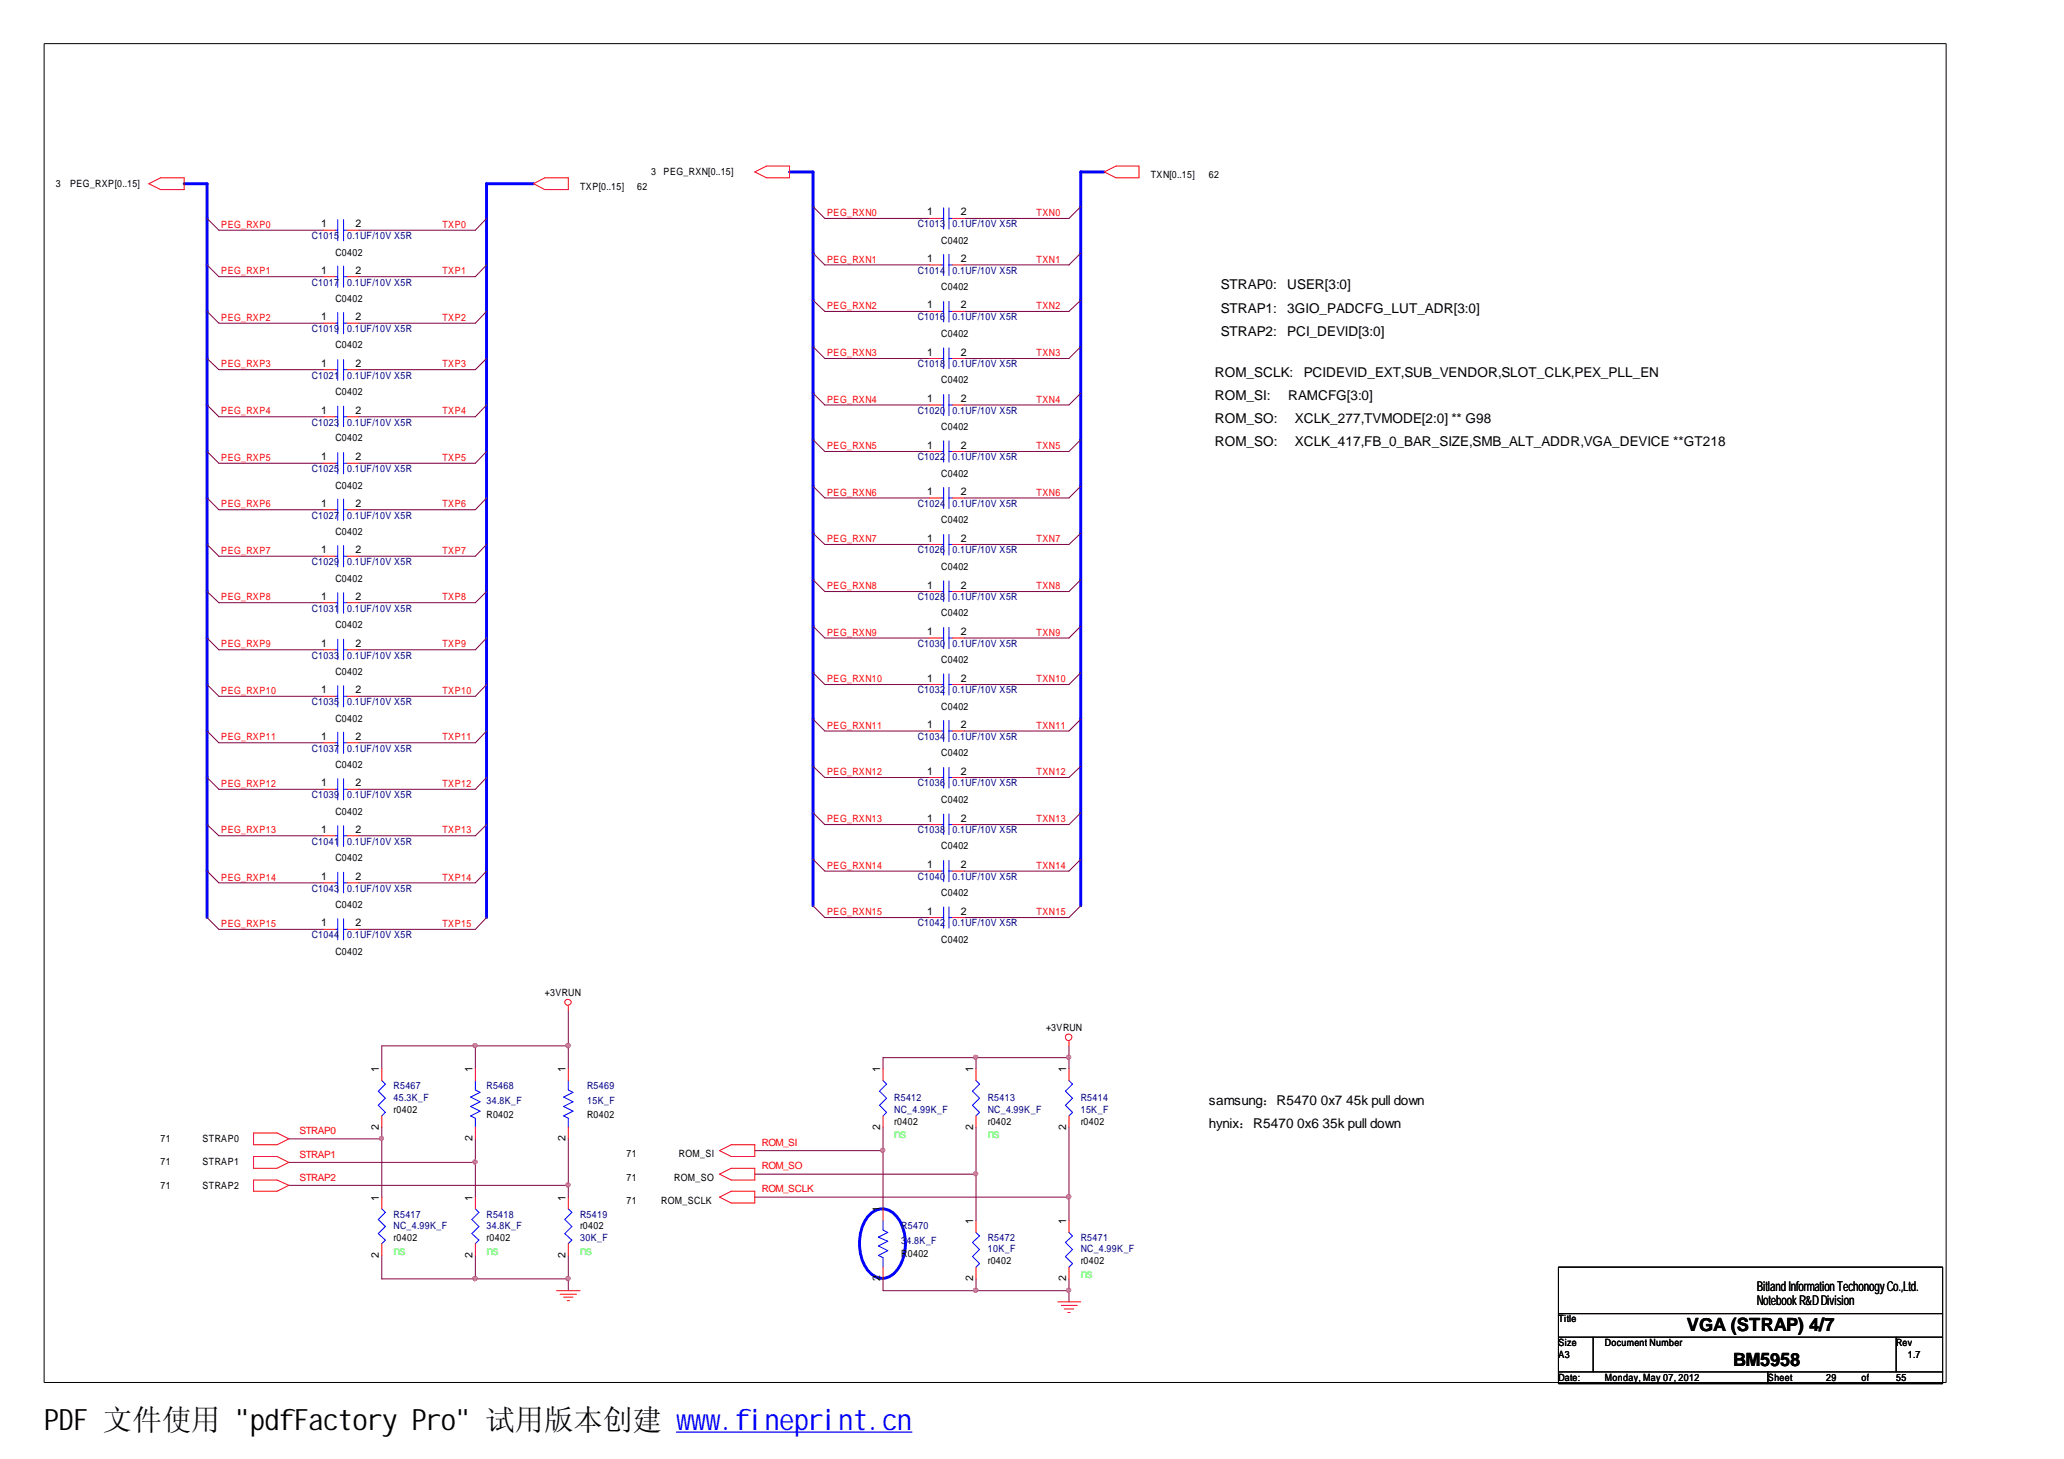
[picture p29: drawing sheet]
<svg xmlns="http://www.w3.org/2000/svg" width="297mm" height="210mm" viewBox="0 0 297 210" stroke-linecap="round" stroke-linejoin="round" font-family="sans-serif">
<defs><g id="words">
<text font-size="4.2" x="6.3" y="205.7">PDF 文件使用 &quot;pdfFactory Pro&quot; 试用版本创建 ww</text>
<text font-size="4.2" fill="#00f" x="99.5" y="205.7">w.fineprint.cn</text>
<g font-size="2.6">
<text x="242.7" y="191.4">VGA (STRAP) 4/7</text>
<text x="249.4" y="196.5">BM5958</text>
</g>
<g font-size="1.9">
<text x="175.7" y="41.6">STRAP0:</text>
<text x="185.3" y="41.6">USER[3:0]</text>
<text x="175.7" y="45">STRAP1:</text>
<text x="185.3" y="45">3GIO_PADCFG_LUT_ADR[3:0]</text>
<text x="175.7" y="48.3">STRAP2:</text>
<text x="185.3" y="48.3">PCI_DEVID[3:0]</text>
<text x="174.8" y="57.5">ROM_SI:</text>
<text x="174.8" y="54.2">ROM_SCLK:</text>
<text x="185.4" y="57.5">RAMCFG[3:0]</text>
<text x="187.6" y="54.2">PCIDEVID_EXT,SUB_VENDOR,SLOT_CLK,PEX_PLL_EN</text>
<text x="174.8" y="60.9">ROM_SO:</text>
<text x="174.8" y="64.2">ROM_SO:</text>
<text x="186.4" y="60.9">XCLK_277,TVMODE[2:0] ** G98</text>
<text x="186.4" y="64.2">XCLK_417,FB_0_BAR_SIZE,SMB_ALT_ADDR,VGA_DEVICE **GT218</text>
<text x="174" y="158.9">samsung：R5470</text>
<text x="190.1" y="158.9">0x7</text>
<text x="193.7" y="158.9">45k pull down</text>
<text x="174" y="162.3">hynix：R5470</text>
<text x="186.7" y="162.3">0x6</text>
<text x="190.3" y="162.3">35k pull down</text>
<text x="252.8" y="185.8">BitlllandInformatiiionTechonogyCo.,Ltd.</text>
<text x="252.8" y="185.8">BitandInformatonTechonogyCo.,Ltd.</text>
<text x="252.8" y="187.7">NotebookR&amp;DDivision</text>
</g>
<g font-size="1.8" fill="#0f0">
<text x="128.7" y="163.8">ns</text>
<text x="142.2" y="163.8">ns</text>
<text x="56.6" y="180.5">ns</text>
<text x="70" y="180.5">ns</text>
<text x="83.5" y="180.5">ns</text>
<text x="155.5" y="183.9">ns</text>
</g>
<g font-size="1.5">
<text x="46.2" y="32.7">1</text>
<text x="51.1" y="32.7">2</text>
<text x="133.4" y="31">1</text>
<text x="138.3" y="31">2</text>
<text x="46.2" y="39.4">1</text>
<text x="51.1" y="39.4">2</text>
<text x="133.4" y="37.7">1</text>
<text x="138.3" y="37.7">2</text>
<text x="46.2" y="46.1">1</text>
<text x="51.1" y="46.1">2</text>
<text x="133.4" y="44.4">1</text>
<text x="138.3" y="44.4">2</text>
<text x="46.2" y="52.8">1</text>
<text x="51.1" y="52.8">2</text>
<text x="133.4" y="51.2">1</text>
<text x="138.3" y="51.2">2</text>
<text x="46.2" y="59.5">1</text>
<text x="51.1" y="59.5">2</text>
<text x="133.4" y="57.8">1</text>
<text x="138.3" y="57.8">2</text>
<text x="133.4" y="64.5">1</text>
<text x="138.3" y="64.5">2</text>
<text x="46.2" y="66.2">1</text>
<text x="51.1" y="66.2">2</text>
<text x="133.4" y="71.2">1</text>
<text x="138.3" y="71.2">2</text>
<text x="46.2" y="72.9">1</text>
<text x="51.1" y="72.9">2</text>
<text x="133.4" y="77.9">1</text>
<text x="138.3" y="77.9">2</text>
<text x="46.2" y="79.6">1</text>
<text x="51.1" y="79.6">2</text>
<text x="46.2" y="86.3">1</text>
<text x="51.1" y="86.3">2</text>
<text x="133.4" y="84.7">1</text>
<text x="138.3" y="84.7">2</text>
<text x="46.2" y="93.1">1</text>
<text x="51.1" y="93.1">2</text>
<text x="133.4" y="91.4">1</text>
<text x="138.3" y="91.4">2</text>
<text x="46.2" y="99.8">1</text>
<text x="51.1" y="99.8">2</text>
<text x="133.4" y="98.1">1</text>
<text x="138.3" y="98.1">2</text>
<text x="46.2" y="106.4">1</text>
<text x="51.1" y="106.4">2</text>
<text x="133.4" y="104.7">1</text>
<text x="138.3" y="104.7">2</text>
<text x="46.2" y="113.1">1</text>
<text x="51.1" y="113.1">2</text>
<text x="133.4" y="111.4">1</text>
<text x="138.3" y="111.4">2</text>
<text x="46.2" y="119.8">1</text>
<text x="51.1" y="119.8">2</text>
<text x="133.4" y="118.2">1</text>
<text x="138.3" y="118.2">2</text>
<text x="133.4" y="124.9">1</text>
<text x="138.3" y="124.9">2</text>
<text x="46.2" y="126.6">1</text>
<text x="51.1" y="126.6">2</text>
<text x="133.4" y="131.6">1</text>
<text x="138.3" y="131.6">2</text>
<text x="46.2" y="133.3">1</text>
<text x="51.1" y="133.3">2</text>
<text x="54.5" y="154.3" transform="rotate(-90 54.5 154.3)">1</text>
<text x="68" y="154.3" transform="rotate(-90 68 154.3)">1</text>
<text x="81.4" y="154.3" transform="rotate(-90 81.4 154.3)">1</text>
<text x="126.7" y="154.3" transform="rotate(-90 126.7 154.3)">1</text>
<text x="140" y="154.3" transform="rotate(-90 140 154.3)">1</text>
<text x="153.4" y="154.3" transform="rotate(-90 153.4 154.3)">1</text>
<text x="54.5" y="162.6" transform="rotate(-90 54.5 162.6)">2</text>
<text x="68" y="164.2" transform="rotate(-90 68 164.2)">2</text>
<text x="81.4" y="164.2" transform="rotate(-90 81.4 164.2)">2</text>
<text x="126.7" y="162.6" transform="rotate(-90 126.7 162.6)">2</text>
<text x="140" y="162.6" transform="rotate(-90 140 162.6)">2</text>
<text x="153.4" y="162.6" transform="rotate(-90 153.4 162.6)">2</text>
<text x="54.5" y="172.7" transform="rotate(-90 54.5 172.7)">1</text>
<text x="68" y="172.7" transform="rotate(-90 68 172.7)">1</text>
<text x="81.4" y="172.7" transform="rotate(-90 81.4 172.7)">1</text>
<text x="126.7" y="174.4" transform="rotate(-90 126.7 174.4)">1</text>
<text x="140" y="176.1" transform="rotate(-90 140 176.1)">1</text>
<text x="153.4" y="176.1" transform="rotate(-90 153.4 176.1)">1</text>
<text x="54.5" y="180.9" transform="rotate(-90 54.5 180.9)">2</text>
<text x="68" y="180.9" transform="rotate(-90 68 180.9)">2</text>
<text x="81.4" y="180.9" transform="rotate(-90 81.4 180.9)">2</text>
<text x="126.7" y="184.3" transform="rotate(-90 126.7 184.3)">2</text>
<text x="140" y="184.3" transform="rotate(-90 140 184.3)">2</text>
<text x="153.4" y="184.3" transform="rotate(-90 153.4 184.3)">2</text>
</g>
<g font-size="1.4">
<text x="8" y="26.9">3</text>
<text x="10.1" y="26.9">PEG_RXP[0..15]</text>
<text x="83.5" y="27.4">TXP[0..15]</text>
<text x="91.7" y="27.4">62</text>
<text x="93.7" y="25.2">3</text>
<text x="95.5" y="25.2">PEG_RXN[0..15]</text>
<text x="165.6" y="25.7">TXN[0..15]</text>
<text x="174" y="25.7">62</text>
<text x="135.5" y="35.1">C0402</text>
<text x="48.3" y="36.8">C0402</text>
<text x="135.5" y="41.8">C0402</text>
<text x="48.3" y="43.4">C0402</text>
<text x="48.3" y="50.1">C0402</text>
<text x="135.5" y="48.4">C0402</text>
<text x="48.3" y="56.8">C0402</text>
<text x="135.5" y="55.1">C0402</text>
<text x="48.3" y="63.5">C0402</text>
<text x="135.5" y="61.9">C0402</text>
<text x="48.3" y="70.3">C0402</text>
<text x="135.5" y="68.6">C0402</text>
<text x="48.3" y="77">C0402</text>
<text x="135.5" y="75.3">C0402</text>
<text x="48.3" y="83.7">C0402</text>
<text x="135.5" y="82">C0402</text>
<text x="135.5" y="88.7">C0402</text>
<text x="48.3" y="90.4">C0402</text>
<text x="135.5" y="95.4">C0402</text>
<text x="48.3" y="97">C0402</text>
<text x="48.3" y="103.8">C0402</text>
<text x="135.5" y="102.1">C0402</text>
<text x="48.3" y="110.5">C0402</text>
<text x="135.5" y="108.8">C0402</text>
<text x="48.3" y="117.2">C0402</text>
<text x="135.5" y="115.5">C0402</text>
<text x="48.3" y="123.9">C0402</text>
<text x="135.5" y="122.2">C0402</text>
<text x="48.3" y="130.6">C0402</text>
<text x="135.5" y="129">C0402</text>
<text x="48.3" y="137.3">C0402</text>
<text x="135.5" y="135.7">C0402</text>
<text x="78.4" y="143.4">+3VRUN</text>
<text x="150.5" y="148.4">+3VRUN</text>
<text x="56.6" y="160.1">r0402</text>
<text x="70" y="160.8">R0402</text>
<text x="84.5" y="160.8">R0402</text>
<text x="128.7" y="161.8">r0402</text>
<text x="142.2" y="161.8">r0402</text>
<text x="155.5" y="161.8">r0402</text>
<text x="23.1" y="167.7">71</text>
<text x="23.1" y="164.3">71</text>
<text x="29.1" y="167.7">STRAP1</text>
<text x="29.1" y="164.3">STRAP0</text>
<text x="90.2" y="166.5">71</text>
<text x="97.7" y="166.5">ROM_SI</text>
<text x="23.1" y="171">71</text>
<text x="29.1" y="171">STRAP2</text>
<text x="90.2" y="169.9">71</text>
<text x="90.2" y="173.2">71</text>
<text x="95.2" y="173.2">ROM_SCLK</text>
<text x="97" y="169.9">ROM_SO</text>
<text x="56.6" y="178.6">r0402</text>
<text x="70" y="178.6">r0402</text>
<text x="83.5" y="176.9">r0402</text>
<text x="129.7" y="180.9">R0402</text>
<text x="142.2" y="181.9">r0402</text>
<text x="155.5" y="181.9">r0402</text>
<text x="224.3" y="190.3">Title</text>
<text x="224.3" y="193.6">Size</text>
<text x="224.3" y="195.3">A3</text>
<text x="231" y="193.6">Document Number</text>
<text x="272.9" y="193.6">Rev</text>
<text x="274.6" y="195.3">1.7</text>
<text x="224.3" y="198.6">Date:</text>
<text x="231" y="198.6">Monday, May 07, 2012</text>
<text x="254.4" y="198.6">Sheet</text>
<text x="262.8" y="198.6">29</text>
<text x="267.9" y="198.6">of</text>
<text x="272.9" y="198.6">55</text>
</g>
<g font-size="1.4" fill="#f00">
<text x="31.8" y="32.8">PEG_RXP0</text>
<text x="63.7" y="32.8">TXP0</text>
<text x="119" y="31.1">PEG_RXN0</text>
<text x="149.2" y="31.1">TXN0</text>
<text x="31.8" y="39.5">PEG_RXP1</text>
<text x="63.7" y="39.5">TXP1</text>
<text x="119" y="37.8">PEG_RXN1</text>
<text x="149.2" y="37.8">TXN1</text>
<text x="31.8" y="46.2">PEG_RXP2</text>
<text x="63.7" y="46.2">TXP2</text>
<text x="119" y="44.5">PEG_RXN2</text>
<text x="149.2" y="44.5">TXN2</text>
<text x="31.8" y="52.8">PEG_RXP3</text>
<text x="63.7" y="52.8">TXP3</text>
<text x="119" y="51.2">PEG_RXN3</text>
<text x="149.2" y="51.2">TXN3</text>
<text x="31.8" y="59.6">PEG_RXP4</text>
<text x="63.7" y="59.6">TXP4</text>
<text x="119" y="57.9">PEG_RXN4</text>
<text x="149.2" y="57.9">TXN4</text>
<text x="119" y="64.6">PEG_RXN5</text>
<text x="149.2" y="64.6">TXN5</text>
<text x="31.8" y="66.3">PEG_RXP5</text>
<text x="63.7" y="66.3">TXP5</text>
<text x="119" y="71.3">PEG_RXN6</text>
<text x="149.2" y="71.3">TXN6</text>
<text x="31.8" y="73">PEG_RXP6</text>
<text x="63.7" y="73">TXP6</text>
<text x="119" y="78">PEG_RXN7</text>
<text x="149.2" y="78">TXN7</text>
<text x="31.8" y="79.7">PEG_RXP7</text>
<text x="63.7" y="79.7">TXP7</text>
<text x="31.8" y="86.4">PEG_RXP8</text>
<text x="63.7" y="86.4">TXP8</text>
<text x="119" y="84.8">PEG_RXN8</text>
<text x="149.2" y="84.8">TXN8</text>
<text x="31.8" y="93.1">PEG_RXP9</text>
<text x="63.7" y="93.1">TXP9</text>
<text x="119" y="91.5">PEG_RXN9</text>
<text x="149.2" y="91.5">TXN9</text>
<text x="31.8" y="99.8">PEG_RXP10</text>
<text x="63.7" y="99.8">TXP10</text>
<text x="119" y="98.1">PEG_RXN10</text>
<text x="149.2" y="98.1">TXN10</text>
<text x="31.8" y="106.5">PEG_RXP11</text>
<text x="63.7" y="106.5">TXP11</text>
<text x="119" y="104.8">PEG_RXN11</text>
<text x="149.2" y="104.8">TXN11</text>
<text x="31.8" y="113.2">PEG_RXP12</text>
<text x="63.7" y="113.2">TXP12</text>
<text x="119" y="111.5">PEG_RXN12</text>
<text x="149.2" y="111.5">TXN12</text>
<text x="31.8" y="119.9">PEG_RXP13</text>
<text x="63.7" y="119.9">TXP13</text>
<text x="119" y="118.3">PEG_RXN13</text>
<text x="149.2" y="118.3">TXN13</text>
<text x="119" y="125">PEG_RXN14</text>
<text x="149.2" y="125">TXN14</text>
<text x="31.8" y="126.7">PEG_RXP14</text>
<text x="63.7" y="126.7">TXP14</text>
<text x="119" y="131.7">PEG_RXN15</text>
<text x="149.2" y="131.7">TXN15</text>
<text x="31.8" y="133.4">PEG_RXP15</text>
<text x="63.7" y="133.4">TXP15</text>
<text x="43.1" y="163.2">STRAP0</text>
<text x="43.1" y="166.6">STRAP1</text>
<text x="109.6" y="164.9">ROM_SI</text>
<text x="43.1" y="169.9">STRAP2</text>
<text x="109.6" y="171.5">ROM_SCLK</text>
<text x="109.6" y="168.2">ROM_SO</text>
</g>
<g font-size="1.4" fill="#000080">
<text x="44.9" y="34.4">C1015</text>
<text x="50" y="34.4">0.1UF/10V X5R</text>
<text x="132.1" y="32.7">C1013</text>
<text x="137.1" y="32.7">0.1UF/10V X5R</text>
<text x="44.9" y="41.1">C1017</text>
<text x="50" y="41.1">0.1UF/10V X5R</text>
<text x="132.1" y="39.4">C1014</text>
<text x="137.1" y="39.4">0.1UF/10V X5R</text>
<text x="44.9" y="47.8">C1019</text>
<text x="50" y="47.8">0.1UF/10V X5R</text>
<text x="132.1" y="46.1">C1016</text>
<text x="137.1" y="46.1">0.1UF/10V X5R</text>
<text x="132.1" y="52.8">C1018</text>
<text x="137.1" y="52.8">0.1UF/10V X5R</text>
<text x="44.9" y="54.5">C1021</text>
<text x="50" y="54.5">0.1UF/10V X5R</text>
<text x="132.1" y="59.5">C1020</text>
<text x="137.1" y="59.5">0.1UF/10V X5R</text>
<text x="44.9" y="61.2">C1023</text>
<text x="50" y="61.2">0.1UF/10V X5R</text>
<text x="44.9" y="67.9">C1025</text>
<text x="50" y="67.9">0.1UF/10V X5R</text>
<text x="132.1" y="66.2">C1022</text>
<text x="137.1" y="66.2">0.1UF/10V X5R</text>
<text x="44.9" y="74.6">C1027</text>
<text x="50" y="74.6">0.1UF/10V X5R</text>
<text x="132.1" y="72.9">C1024</text>
<text x="137.1" y="72.9">0.1UF/10V X5R</text>
<text x="44.9" y="81.3">C1029</text>
<text x="50" y="81.3">0.1UF/10V X5R</text>
<text x="132.1" y="79.6">C1026</text>
<text x="137.1" y="79.6">0.1UF/10V X5R</text>
<text x="44.9" y="88">C1031</text>
<text x="50" y="88">0.1UF/10V X5R</text>
<text x="132.1" y="86.4">C1028</text>
<text x="137.1" y="86.4">0.1UF/10V X5R</text>
<text x="44.9" y="94.8">C1033</text>
<text x="50" y="94.8">0.1UF/10V X5R</text>
<text x="132.1" y="93.1">C1030</text>
<text x="137.1" y="93.1">0.1UF/10V X5R</text>
<text x="44.9" y="101.4">C1035</text>
<text x="50" y="101.4">0.1UF/10V X5R</text>
<text x="132.1" y="99.8">C1032</text>
<text x="137.1" y="99.8">0.1UF/10V X5R</text>
<text x="132.1" y="106.4">C1034</text>
<text x="137.1" y="106.4">0.1UF/10V X5R</text>
<text x="44.9" y="108.1">C1037</text>
<text x="50" y="108.1">0.1UF/10V X5R</text>
<text x="132.1" y="113.1">C1036</text>
<text x="137.1" y="113.1">0.1UF/10V X5R</text>
<text x="44.9" y="114.8">C1039</text>
<text x="50" y="114.8">0.1UF/10V X5R</text>
<text x="132.1" y="119.9">C1038</text>
<text x="137.1" y="119.9">0.1UF/10V X5R</text>
<text x="44.9" y="121.5">C1041</text>
<text x="50" y="121.5">0.1UF/10V X5R</text>
<text x="44.9" y="128.3">C1043</text>
<text x="50" y="128.3">0.1UF/10V X5R</text>
<text x="132.1" y="126.6">C1040</text>
<text x="137.1" y="126.6">0.1UF/10V X5R</text>
<text x="44.9" y="135">C1044</text>
<text x="50" y="135">0.1UF/10V X5R</text>
<text x="132.1" y="133.3">C1042</text>
<text x="137.1" y="133.3">0.1UF/10V X5R</text>
<text x="56.6" y="156.7">R5467</text>
<text x="56.6" y="158.4">45.3K_F</text>
<text x="70" y="156.7">R5468</text>
<text x="70" y="158.8">34.8K_F</text>
<text x="84.5" y="156.7">R5469</text>
<text x="84.5" y="158.8">15K_F</text>
<text x="128.7" y="158.4">R5412</text>
<text x="128.7" y="160.1">NC_4.99K_F</text>
<text x="142.2" y="158.4">R5413</text>
<text x="142.2" y="160.1">NC_4.99K_F</text>
<text x="155.5" y="158.4">R5414</text>
<text x="155.5" y="160.1">15K_F</text>
<text x="56.6" y="175.2">R5417</text>
<text x="56.6" y="176.9">NC_4.99K_F</text>
<text x="70" y="175.2">R5418</text>
<text x="70" y="176.9">34.8K_F</text>
<text x="83.5" y="175.2">R5419</text>
<text x="83.5" y="178.6">30K_F</text>
<text x="129.7" y="176.9">R5470</text>
<text x="129.7" y="178.9">34.8K_F</text>
<text x="142.2" y="178.6">R5472</text>
<text x="155.5" y="178.6">R5471</text>
<text x="142.2" y="180.2">10K_F</text>
<text x="155.5" y="180.2">NC_4.99K_F</text>
</g>
</g></defs>
<path d="M6.3 6.3h273.8v192.6h-273.8zM224.3 182.3h55.3v16.8h-55.3zM224.3 189h55.3M224.3 192.4h55.3M224.3 197.4h55.3M229.3 192.4v5M254.4 197.4v1.7M272.9 192.4v5" fill="none" stroke="#000" stroke-width=".14"/>
<path d="M26.5 26.4h3.3v105.6M76.8 26.4h-6.8v105.6M113.6 24.7h3.4v105.6M158.9 24.7h-3.4v105.6M125.3 174.6a2.47 2.47 0 0 1 3.8 .5 6.6 6.6 0 0 1-.5 8.1 2.43 2.43 0 0 1-3.7-.5 6.9 6.9 0 0 1 0-7.6z" fill="none" stroke="#00f" stroke-width=".42"/>
<g fill="none" stroke="#800040" stroke-width=".14">
<path d="M29.8 38.1l1.7 1.7h15.1M29.8 31.4l1.7 1.7h15.1M70 38.1l-1.6 1.7h-16.8M70 31.4l-1.6 1.7h-16.8M117 29.7l1.7 1.7h15.1M117 36.4l1.7 1.7h15.1M155.5 29.7l-1.7 1.7h-15M155.5 36.4l-1.7 1.7h-15M29.8 58.3l1.7 1.7h15.1M29.8 44.8l1.7 1.7h15.1M29.8 51.6l1.7 1.6h15.1M70 58.3l-1.6 1.7h-16.8"/>
<path d="M70 44.8l-1.6 1.7h-16.8M70 51.6l-1.6 1.6h-16.8M117 43.2l1.7 1.6h15.1M117 49.9l1.7 1.7h15.1M117 56.6l1.7 1.7h15.1M155.5 43.2l-1.7 1.6h-15M155.5 49.9l-1.7 1.7h-15M155.5 56.6l-1.7 1.7h-15M29.8 71.6l1.7 1.7h15.1M29.8 78.3l1.7 1.7h15.1M29.8 65l1.7 1.6h15.1M70 71.6l-1.6 1.7h-16.8"/>
<path d="M70 78.3l-1.6 1.7h-16.8M70 65l-1.6 1.6h-16.8M117 76.7l1.7 1.6h15.1M117 69.9l1.7 1.7h15.1M117 63.3l1.7 1.7h15.1M155.5 76.7l-1.7 1.6h-15M155.5 69.9l-1.7 1.7h-15M155.5 63.3l-1.7 1.7h-15M29.8 98.5l1.7 1.7h15.1M29.8 85.1l1.7 1.6h15.1M29.8 91.8l1.7 1.7h15.1M70 98.5l-1.6 1.7h-16.8"/>
<path d="M70 85.1l-1.6 1.6h-16.8M70 91.8l-1.6 1.7h-16.8M117 96.8l1.7 1.7h15.1M117 90.1l1.7 1.7h15.1M117 83.4l1.7 1.7h15.1M155.5 96.8l-1.7 1.7h-15M155.5 90.1l-1.7 1.7h-15M155.5 83.4l-1.7 1.7h-15M29.8 105.2l1.7 1.7h15.1M29.8 118.6l1.7 1.6h15.1M29.8 111.9l1.7 1.7h15.1M70 105.2l-1.6 1.7h-16.8"/>
<path d="M70 118.6l-1.6 1.6h-16.8M70 111.9l-1.6 1.7h-16.8M117 103.5l1.7 1.7h15.1M117 116.9l1.7 1.7h15.1M117 110.3l1.7 1.6h15.1M155.5 103.5l-1.7 1.7h-15M155.5 116.9l-1.7 1.7h-15M155.5 110.3l-1.7 1.6h-15M29.8 132l1.7 1.7h15.1M29.8 125.3l1.7 1.7h15.1M70 132l-1.6 1.7h-16.8M70 125.3l-1.6 1.7h-16.8"/>
<path d="M117 130.3l1.7 1.7h15.1M117 123.6l1.7 1.7h15.1M155.5 130.3l-1.7 1.7h-15M155.5 123.6l-1.7 1.7h-15M68.4 150.5v3.3M81.8 150.5h-26.9v3.3M81.8 145.4v8.4M140.5 152.2v1.6M153.8 152.2h-26.7v1.6M153.8 150.5v3.3M41.6 163.8h13.3M41.6 167.2h26.8"/>
<path d="M41.6 170.5h40.2M54.9 162.2v10M68.4 163.8v8.4M81.8 163.8v8.4M108.6 172.2h45.2M108.6 165.5h18.5M108.6 168.9h31.9M127.1 162.2v11.7M140.5 162.2v13.4M153.8 162.2v13.4M54.9 180.6v3.4h26.9M68.4 180.6v3.4"/>
<path d="M81.8 180.6v5.1M127.1 184v1.7h26.7M140.5 184v1.7M153.8 184v3.3"/>
</g>
<g fill="#f0f" stroke="#f0f" stroke-width=".14">
<circle cx="81.7" cy="150.4" r=".31"/>
<circle cx="68.4" cy="150.4" r=".31"/>
<circle cx="153.8" cy="152.1" r=".31"/>
<circle cx="140.4" cy="152.1" r=".31"/>
<circle cx="68.4" cy="183.9" r=".31"/>
<circle cx="81.7" cy="183.9" r=".31"/>
<circle cx="140.4" cy="185.6" r=".31"/>
<circle cx="153.8" cy="172.2" r=".31"/>
<circle cx="127" cy="165.5" r=".31"/>
<circle cx="140.4" cy="168.9" r=".31"/>
<circle cx="54.9" cy="163.8" r=".31"/>
<circle cx="68.4" cy="167.2" r=".31"/>
<circle cx="81.7" cy="170.5" r=".31"/>
<circle cx="153.8" cy="185.6" r=".31"/>
</g>
<g fill="none" stroke="#f00" stroke-width=".14">
<path d="M21.4 26.4l1.7-.8h3.4v1.7h-3.4zM46.6 33.1h1.7M46.6 39.8h1.7M50 33.1h1.6M50 39.8h1.6M76.8 26.4l1.6-.8h3.4v1.7h-3.4zM108.6 24.7l1.7-.8h3.3v1.7h-3.3zM133.8 31.4h1.7M133.8 38.1h1.7M137.1 31.4h1.7M137.1 38.1h1.7M158.9 24.7l1.7-.8h3.3v1.7h-3.3z"/>
<path d="M46.6 46.5h1.7M46.6 60h1.7M46.6 53.2h1.7M50 46.5h1.6M50 60h1.6M50 53.2h1.6M133.8 44.8h1.7M133.8 51.6h1.7M133.8 58.3h1.7M137.1 44.8h1.7M137.1 51.6h1.7M137.1 58.3h1.7"/>
<path d="M46.6 73.3h1.7M46.6 66.6h1.7M50 73.3h1.6M50 66.6h1.6M133.8 71.6h1.7M133.8 65h1.7M133.8 78.3h1.7M137.1 71.6h1.7M137.1 65h1.7M137.1 78.3h1.7M46.6 80h1.7M46.6 93.5h1.7"/>
<path d="M46.6 86.7h1.7M50 80h1.6M50 93.5h1.6M50 86.7h1.6M133.8 91.8h1.7M133.8 85.1h1.7M133.8 98.5h1.7M137.1 91.8h1.7M137.1 85.1h1.7M137.1 98.5h1.7M46.6 100.2h1.7M46.6 106.9h1.7"/>
<path d="M46.6 113.6h1.7M50 100.2h1.6M50 106.9h1.6M50 113.6h1.6M133.8 118.6h1.7M133.8 105.2h1.7M133.8 111.9h1.7M137.1 118.6h1.7M137.1 105.2h1.7M137.1 111.9h1.7M46.6 133.7h1.7M46.6 127h1.7"/>
<path d="M46.6 120.2h1.7M50 133.7h1.6M50 127h1.6M50 120.2h1.6M133.8 125.3h1.7M133.8 132h1.7M137.1 125.3h1.7M137.1 132h1.7M54.9 153.8v1.7M68.4 153.8v1.7M81.8 144.7v.7M81.8 153.8v1.7"/>
<path d="M127.1 153.8v1.7M140.5 153.8v1.7M153.8 149.8v.7M153.8 153.8v1.7M36.5 169.8h3.4l1.7 .7-1.7 .9h-3.4zM36.5 163h3.4l1.7 .8-1.7 .9h-3.4zM36.5 166.4h3.4l1.7 .8-1.7 .9h-3.4zM54.9 160.5v1.7M54.9 172.2v1.7M54.9 178.9v1.7M68.4 162.2v1.6M68.4 172.2v1.7"/>
<path d="M68.4 178.9v1.7M81.8 162.2v1.6M81.8 172.2v1.7M81.8 178.9v1.7M103.5 168.9l1.7-.8h3.4v1.7h-3.4zM103.5 172.2l1.7-.8h3.4v1.7h-3.4zM103.5 165.5l1.7-.8h3.4v1.7h-3.4zM127.1 160.5v1.7M127.1 173.9v1.7M140.5 160.5v1.7M140.5 175.6v1.7M153.8 160.5v1.7"/>
<path d="M153.8 175.6v1.7M80.1 185.7h3.4M80.6 186.2h2.4M81.1 186.6h1.4M81.6 187.1h.4M127.1 182.3v1.7M140.5 182.3v1.7M152.2 187.3h3.3M152.7 187.8h2.3M153.2 188.3h1.3M153.7 188.8h.3M153.8 182.3v1.7"/>
<circle cx="81.8" cy="144.2" r=".45"/>
<circle cx="153.8" cy="149.2" r=".48"/>
</g>
<g fill="none" stroke="#00f" stroke-width=".14">
<path d="M48.3 33.1h.3M48.3 39.8h.3M48.6 31.6v3M48.6 38.3v3M49.4 31.6v3M49.4 38.3v3M49.4 33.1h.6M49.4 39.8h.6M135.5 31.4h.3M135.5 38.1h.3M135.8 29.9v3M135.8 36.6v3"/>
<path d="M136.6 31.4h.5M136.6 29.9v3M136.6 36.6v3M136.6 38.1h.5M48.3 46.5h.3M48.3 60h.3M48.3 53.2h.3M48.6 45v3M48.6 51.7v3M48.6 58.4v3M49.4 45v3M49.4 51.7v3"/>
<path d="M49.4 58.4v3M49.4 46.5h.6M49.4 60h.6M49.4 53.2h.6M135.5 44.8h.3M135.5 51.6h.3M135.5 58.3h.3M135.8 43.4v2.9M135.8 50.1v2.9M135.8 56.7v3.1M136.6 43.4v2.9M136.6 50.1v2.9"/>
<path d="M136.6 56.7v3.1M136.6 44.8h.5M136.6 51.6h.5M136.6 58.3h.5M48.3 73.3h.3M48.3 66.6h.3M48.6 65.1v3.1M48.6 71.8v3.1M48.6 78.5v3M49.4 65.1v3.1M49.4 71.8v3.1M49.4 78.5v3"/>
<path d="M49.4 73.3h.6M49.4 66.6h.6M135.5 71.6h.3M135.5 65h.3M135.5 78.3h.3M135.8 63.4v3.1M135.8 70.1v3.1M135.8 76.9v3M136.6 63.4v3.1M136.6 70.1v3.1M136.6 76.9v3M136.6 71.6h.5"/>
<path d="M136.6 65h.5M136.6 78.3h.5M48.3 80h.3M48.3 93.5h.3M48.3 86.7h.3M48.6 85.3v2.9M48.6 92v2.9M48.6 98.7v3M49.4 85.3v2.9M49.4 92v2.9M49.4 98.7v3M49.4 80h.6"/>
<path d="M49.4 93.5h.6M49.4 86.7h.6M135.5 91.8h.3M135.5 85.1h.3M135.5 98.5h.3M135.8 83.6v2.9M135.8 90.3v3M135.8 97v3M136.6 83.6v2.9M136.6 90.3v3M136.6 97v3M136.6 91.8h.5"/>
<path d="M136.6 85.1h.5M136.6 98.5h.5M48.3 100.2h.3M48.3 106.9h.3M48.3 113.6h.3M48.6 105.3v3.1M48.6 112v3.1M48.6 118.8v3M49.4 100.2h.6M49.4 105.3v3.1M49.4 112v3.1M49.4 118.8v3"/>
<path d="M49.4 106.9h.6M49.4 113.6h.6M135.5 118.6h.3M135.5 105.2h.3M135.5 111.9h.3M135.8 103.6v3.1M135.8 110.4v3M135.8 117.1v3M136.6 103.6v3.1M136.6 110.4v3M136.6 117.1v3M136.6 118.6h.5"/>
<path d="M136.6 105.2h.5M136.6 111.9h.5M48.3 133.7h.3M48.3 127h.3M48.3 120.2h.3M48.6 125.5v3M48.6 132.2v3M49.4 125.5v3M49.4 132.2v3M49.4 133.7h.6M49.4 127h.6M49.4 120.2h.6"/>
<path d="M135.5 125.3h.3M135.5 132h.3M135.8 123.8v3M135.8 130.5v3M136.6 123.8v3M136.6 130.5v3M136.6 125.3h.5M136.6 132h.5M54.9 155.5l.6 .5-1.1 1 1.1 1-1.1 1 1.1 1-.6 .5M68.4 155.5v1.3l.7 .4-1.4 .6 1.4 .7-1.4 .7 1.4 .7-1.4 .6 .7 .4v1.3M81.8 155.5v1.3l.7 .4-1.4 .6 1.4 .7-1.4 .7 1.4 .7-1.4 .6 .7 .4v1.3M127.1 155.5l.5 .5-1 1 1 1-1 1 1 1-.5 .5"/>
<path d="M140.5 155.5l.5 .5-1 1 1 1-1 1 1 1-.5 .5M153.8 155.5l.5 .5-1 1 1 1-1 1 1 1-.5 .5M54.9 173.9l.6 .5-1.1 1 1.1 1.1-1.1 1 1.1 .9-.6 .5M68.4 173.9l.5 .5-1 1 1 1.1-1 1 1 .9-.5 .5M81.8 173.9l.5 .5-1 1 1 1.1-1 1 1 .9-.5 .5M127.1 175.6v1.4l.7 .3-1.4 .7 1.4 .6-1.4 .7 1.4 .6-1.4 .7 .7 .3v1.4M140.5 177.3l.5 .5-1 .9 1 1.1-1 1 1 1-.5 .5M153.8 177.3l.5 .5-1 .9 1 1.1-1 1 1 1-.5 .5"/>
</g>
<path d="M97.4 206h33.8" fill="none" stroke="#00f" stroke-width=".18"/>
<use href="#words"/>
</svg>
